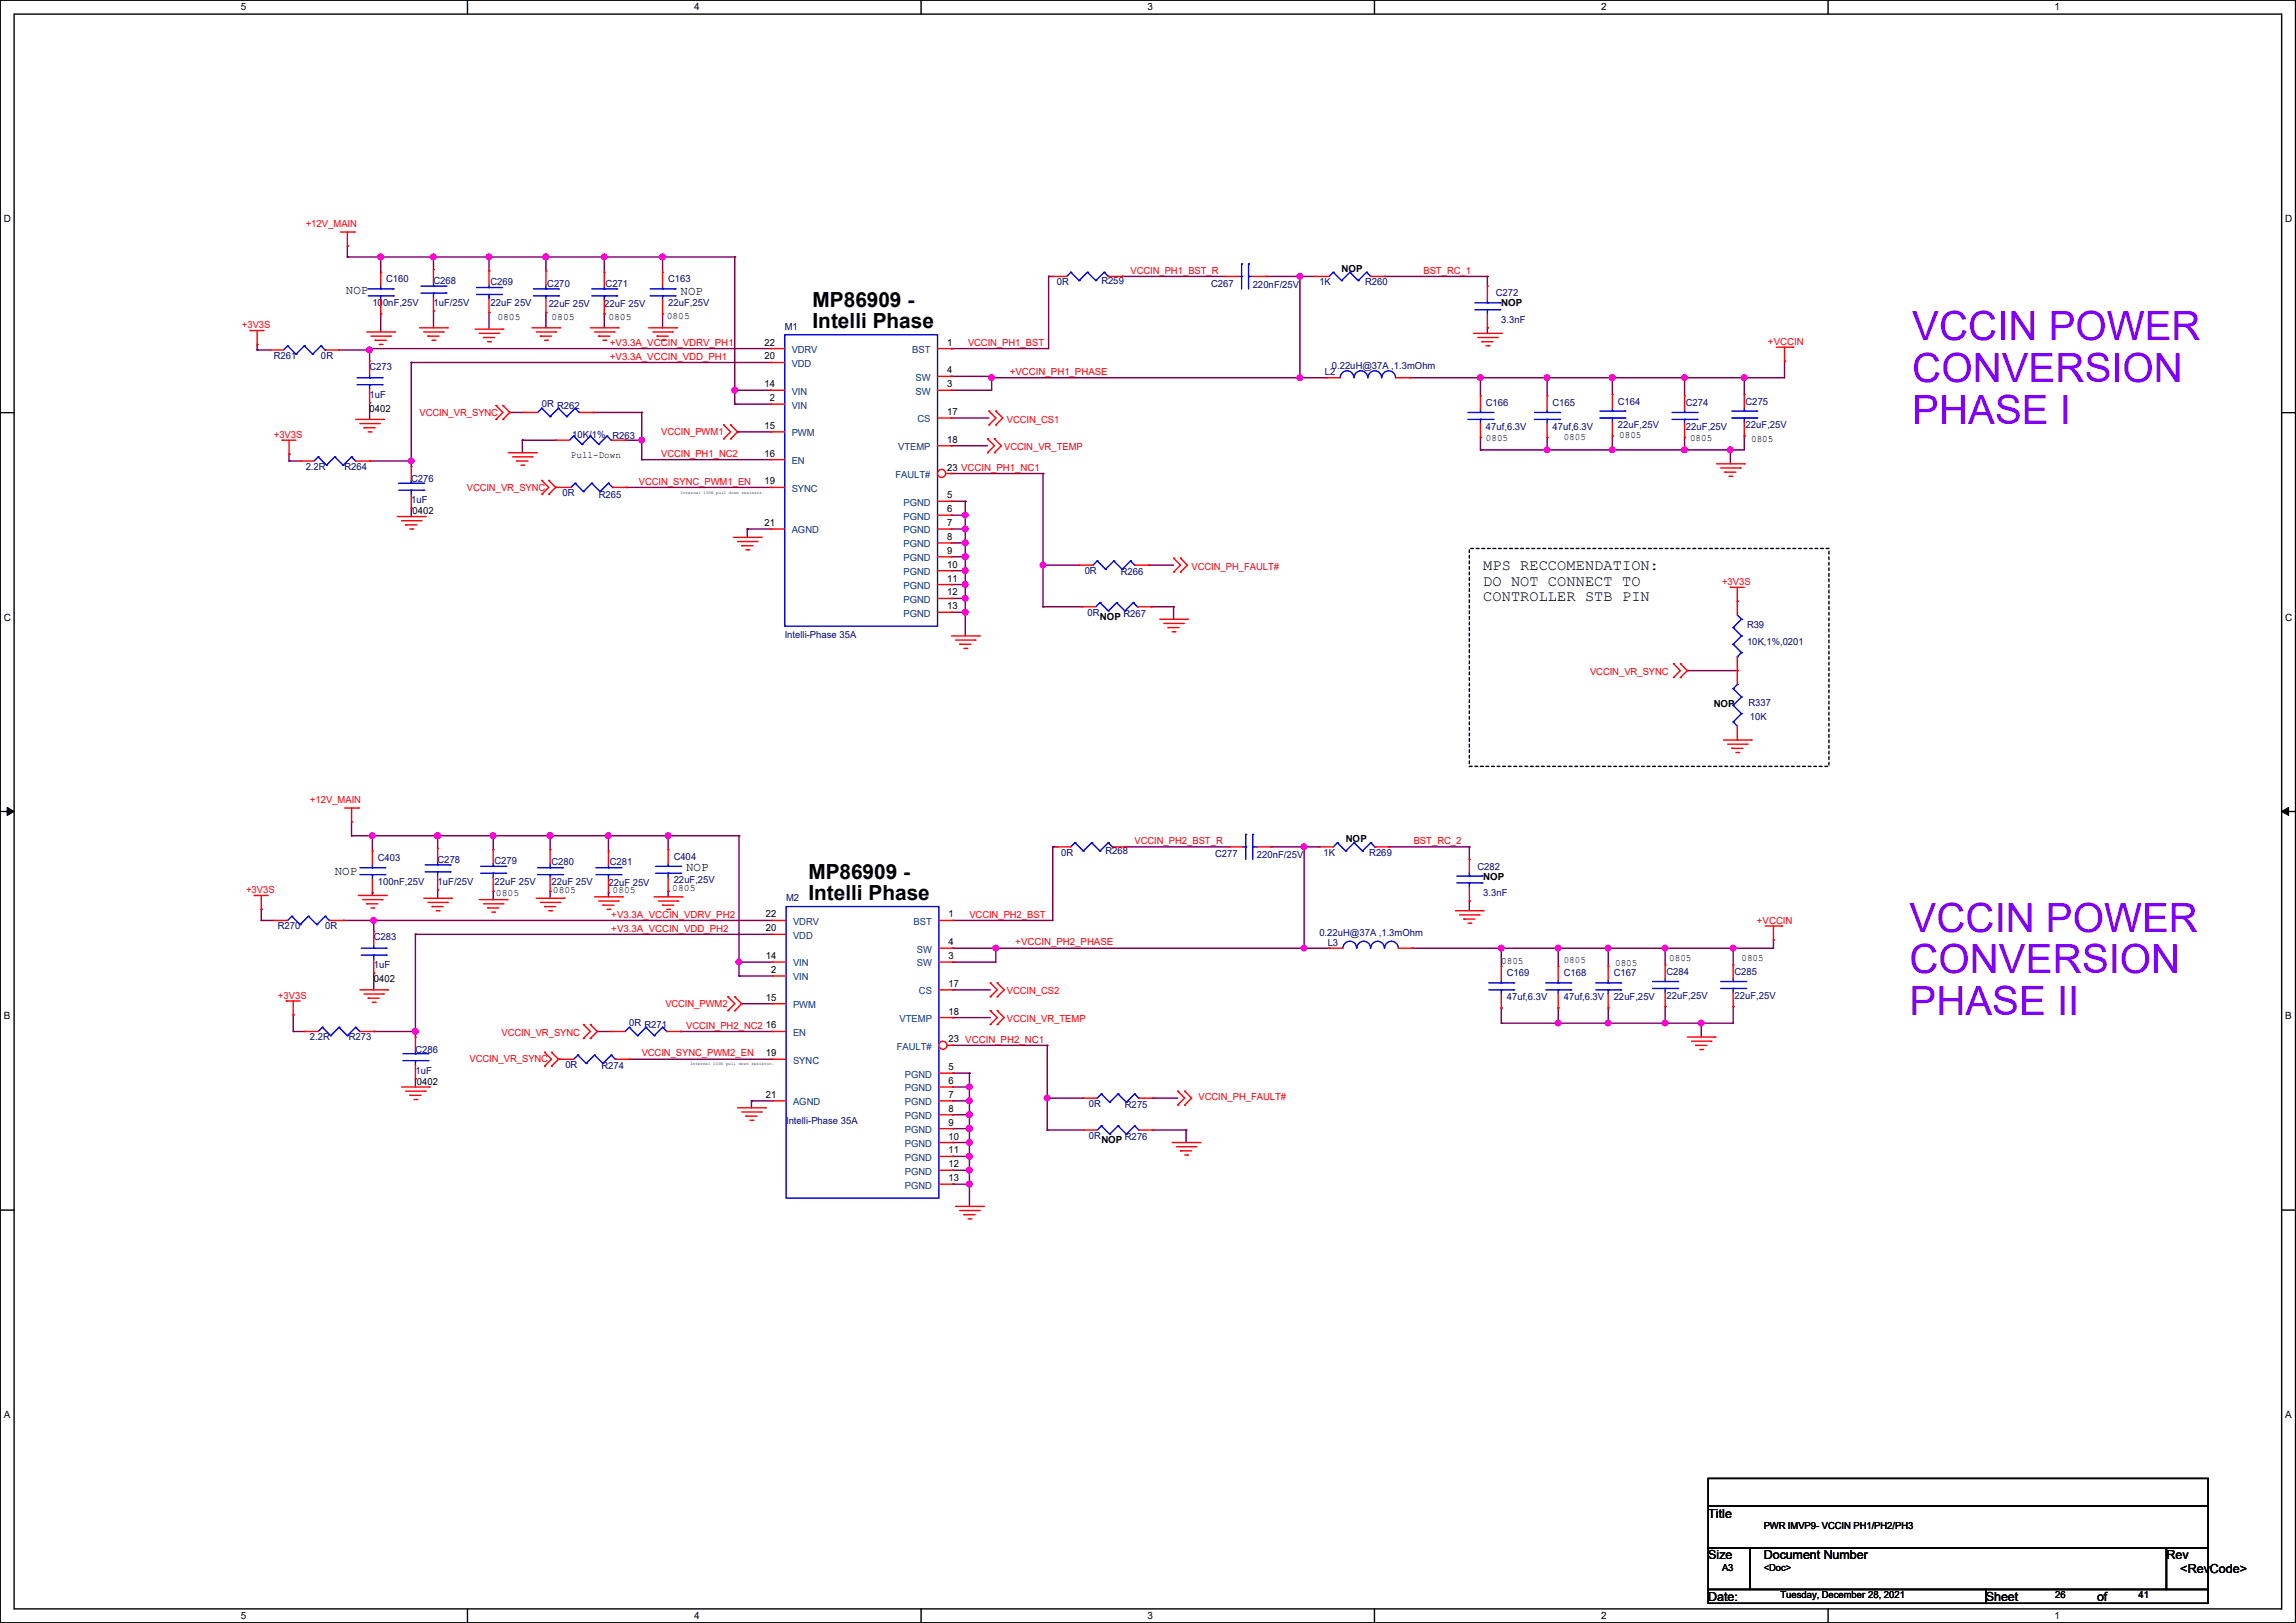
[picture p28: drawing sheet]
<svg xmlns="http://www.w3.org/2000/svg" width="420mm" height="297mm" viewBox="0 0 420 297" stroke-linecap="round" stroke-linejoin="round" font-family="sans-serif">
<defs><g id="words">
<g font-size="7.4" fill="#8000ff">
<text x="349.8" y="62.3">VCCIN POWER</text>
<text x="349.8" y="69.9">CONVERSION</text>
<text x="349.8" y="77.5">PHASE I</text>
<text x="349.3" y="170.5">VCCIN POWER</text>
<text x="349.3" y="178.1">CONVERSION</text>
<text x="349.3" y="185.7">PHASE II</text>
</g>
<g font-size="3.8">
<text x="148.6" y="56.1">MP86909 -</text>
<text x="148.6" y="60.1">Intelli Phase</text>
<text x="147.9" y="160.8">MP86909 -</text>
<text x="147.9" y="164.7">Intelli Phase</text>
</g>
<g font-size="2.8">
<text x="271.3" y="104.4">MPS RECCOMENDATION:</text>
<text x="271.3" y="107.2">DO NOT CONNECT TO</text>
<text x="271.3" y="110">CONTROLLER STB PIN</text>
</g>
<g font-size="2.3">
<text x="63.3" y="53.7">NOP</text>
<text x="124.5" y="54">NOP</text>
<text x="61.3" y="160.1">NOP</text>
<text x="125.5" y="159.4">NOP</text>
<text x="312.5" y="277.7">Title</text>
<text x="312.5" y="285.3">Size</text>
<text x="322.6" y="285.3">Document Number</text>
<text x="396.3" y="285.3">Rev</text>
<text x="398.8" y="287.9">&lt;RevCode&gt;</text>
<text x="312.5" y="292.9">Date:</text>
<text x="363.3" y="292.9">Sheet</text>
<text x="383.6" y="292.9">of</text>
</g>
<g font-size="1.8">
<text x="44" y="1.9">5</text>
<text x="127" y="1.9">4</text>
<text x="209.9" y="1.9">3</text>
<text x="292.9" y="1.9">2</text>
<text x="375.8" y="1.9">1</text>
<text x=".7" y="40.6">D</text>
<text x="418" y="40.6">D</text>
<text x="245.4" y="49.7">NOP</text>
<text x="91" y="58.6">0805</text>
<text x="100.9" y="58.6">0805</text>
<text x="111.3" y="58.6">0805</text>
<text x="122" y="58.3">0805</text>
<text x="274.6" y="56">NOP</text>
<text x="139.8" y="65.8">20</text>
<text x="139.8" y="63.2">22</text>
<text x="173.3" y="63.2">1</text>
<text x="139.8" y="70.9">14</text>
<text x="173.3" y="68.3">4</text>
<text x="173.3" y="70.9">3</text>
<text x="67.6" y="75.3">0402</text>
<text x="140.8" y="73.4">2</text>
<text x="173.3" y="75.9">17</text>
<text x="104.4" y="83.7">Pull-Down</text>
<text x="139.8" y="78.5">15</text>
<text x="139.8" y="83.6">16</text>
<text x="173.3" y="81">18</text>
<text x="271.8" y="80.7">0805</text>
<text x="286" y="80.4">0805</text>
<text x="296.2" y="80.2">0805</text>
<text x="309.2" y="80.7">0805</text>
<text x="320.3" y="80.9">0805</text>
<text x="139.8" y="88.6">19</text>
<text x="173.3" y="86.1">23 VCCIN_PH1_NC1</text>
<text x="75.5" y="94.1">0402</text>
<text x="173.3" y="93.7">6</text>
<text x="173.3" y="91.2">5</text>
<text x="139.8" y="96.3">21</text>
<text x="173.3" y="96.3">7</text>
<text x="173.3" y="98.8">8</text>
<text x="173.3" y="101.3">9</text>
<text x="173.3" y="103.9">10</text>
<text x="173.3" y="106.4">11</text>
<text x=".7" y="113.6">C</text>
<text x="173.3" y="109">12</text>
<text x="173.3" y="111.5">13</text>
<text x="201.2" y="113.5">NOP</text>
<text x="418" y="113.6">C</text>
<text x="313.5" y="129.5">NOP</text>
<text x="246.2" y="154.1">NOP</text>
<text x="271.3" y="161">NOP</text>
<text x="90.7" y="164">0805</text>
<text x="101.1" y="163.5">0805</text>
<text x="112.1" y="163.5">0805</text>
<text x="123" y="163">0805</text>
<text x="140.1" y="167.9">22</text>
<text x="173.5" y="167.9">1</text>
<text x="140.1" y="170.4">20</text>
<text x="173.5" y="173">4</text>
<text x="68.4" y="179.7">0402</text>
<text x="140.1" y="175.5">14</text>
<text x="141.1" y="178.1">2</text>
<text x="173.5" y="175.5">3</text>
<text x="274.6" y="176.4">0805</text>
<text x="286" y="176.2">0805</text>
<text x="295.4" y="176.7">0805</text>
<text x="305.3" y="175.9">0805</text>
<text x="318.6" y="175.9">0805</text>
<text x="140.1" y="183.1">15</text>
<text x="173.5" y="180.6">17</text>
<text x="173.5" y="185.7">18</text>
<text x=".7" y="186.6">B</text>
<text x="140.1" y="188.2">16</text>
<text x="173.5" y="190.8">23 VCCIN_PH2_NC1</text>
<text x="418" y="186.6">B</text>
<text x="140.1" y="193.3">19</text>
<text x="173.5" y="195.8">5</text>
<text x="76.2" y="198.5">0402</text>
<text x="140.1" y="200.9">21</text>
<text x="173.5" y="198.4">6</text>
<text x="173.5" y="200.9">7</text>
<text x="173.5" y="203.5">8</text>
<text x="173.5" y="206">9</text>
<text x="173.5" y="208.5">10</text>
<text x="201.5" y="209.2">NOP</text>
<text x="173.5" y="213.6">12</text>
<text x="173.5" y="211.1">11</text>
<text x="173.5" y="216.2">13</text>
<text x=".7" y="259.5">A</text>
<text x="418" y="259.5">A</text>
<text x="322.6" y="279.8">PWR IMVP9- VCCIN PH1/PH2/PH3</text>
<text x="315" y="287.4">A3</text>
<text x="322.6" y="287.4">&lt;Doc&gt;</text>
<text x="325.7" y="292.5">Tuesday, December 28, 2021</text>
<text x="376" y="292.5">26</text>
<text x="391.2" y="292.5">41</text>
<text x="44" y="296.3">5</text>
<text x="127" y="296.3">4</text>
<text x="209.9" y="296.3">3</text>
<text x="292.9" y="296.3">2</text>
<text x="375.8" y="296.3">1</text>
</g>
<g font-size="1.8" fill="#f00">
<text x="55.9" y="41.5">+12V_MAIN</text>
<text x="206.8" y="50.1">VCCIN_PH1_BST_R</text>
<text x="260.4" y="50.1">BST_RC_1</text>
<text x="44.2" y="60.1">+3V3S</text>
<text x="111.5" y="65.8">+V3.3A_VCCIN_VDD_PH1</text>
<text x="111.5" y="63.3">+V3.3A_VCCIN_VDRV_PH1</text>
<text x="177.1" y="63.3">VCCIN_PH1_BST</text>
<text x="323.4" y="63.1">+VCCIN</text>
<text x="184.7" y="68.6">+VCCIN_PH1_PHASE</text>
<text x="76.7" y="76.1">VCCIN_VR_SYNC</text>
<text x="184.2" y="77.3">VCCIN_CS1</text>
<text x="50.1" y="80.1">+3V3S</text>
<text x="120.9" y="83.6">VCCIN_PH1_NC2</text>
<text x="120.9" y="79.6">VCCIN_PWM1</text>
<text x="183.7" y="82.4">VCCIN_VR_TEMP</text>
<text x="85.4" y="89.8">VCCIN_VR_SYNC</text>
<text x="116.9" y="88.7">VCCIN_SYNC_PWM1_EN</text>
<text x="218" y="104.3">VCCIN_PH_FAULT#</text>
<text x="315" y="107.1">+3V3S</text>
<text x="290.9" y="123.6">VCCIN_VR_SYNC</text>
<text x="56.7" y="146.9">+12V_MAIN</text>
<text x="207.6" y="154.5">VCCIN_PH2_BST_R</text>
<text x="258.6" y="154.5">BST_RC_2</text>
<text x="45" y="163.5">+3V3S</text>
<text x="111.8" y="167.9">+V3.3A_VCCIN_VDRV_PH2</text>
<text x="177.3" y="167.9">VCCIN_PH2_BST</text>
<text x="111.8" y="170.5">+V3.3A_VCCIN_VDD_PH2</text>
<text x="185.7" y="173">+VCCIN_PH2_PHASE</text>
<text x="321.4" y="169">+VCCIN</text>
<text x="50.8" y="182.8">+3V3S</text>
<text x="121.7" y="184.3">VCCIN_PWM2</text>
<text x="184.2" y="182">VCCIN_CS2</text>
<text x="91.7" y="189.6">VCCIN_VR_SYNC</text>
<text x="125.5" y="188.3">VCCIN_PH2_NC2</text>
<text x="184.2" y="187.1">VCCIN_VR_TEMP</text>
<text x="85.9" y="194.4">VCCIN_VR_SYNC</text>
<text x="117.4" y="193.3">VCCIN_SYNC_PWM2_EN</text>
<text x="219.2" y="201.3">VCCIN_PH_FAULT#</text>
</g>
<g font-size="1.8" fill="#000080">
<text x="70.7" y="51.7">C160</text>
<text x="79.3" y="51.9">C268</text>
<text x="89.7" y="52.2">C269</text>
<text x="100.1" y="52.5">C270</text>
<text x="110.8" y="52.5">C271</text>
<text x="122.2" y="51.7">C163</text>
<text x="193.3" y="52.2">0R</text>
<text x="201.5" y="51.9">R259</text>
<text x="221.5" y="52.5">C267</text>
<text x="229.1" y="52.7">220nF/25V</text>
<text x="241.3" y="52.2">1K</text>
<text x="249.7" y="52.2">R260</text>
<text x="68.1" y="56">100nF,25V</text>
<text x="79.3" y="56">1uF/25V</text>
<text x="89.7" y="56">22uF 25V</text>
<text x="100.4" y="56.3">22uF 25V</text>
<text x="110.5" y="56.3">22uF 25V</text>
<text x="122.2" y="56">22uF,25V</text>
<text x="273.6" y="54.2">C272</text>
<text x="274.6" y="59.1">3.3nF</text>
<text x="50.1" y="65.7">R261</text>
<text x="58.7" y="65.7">0R</text>
<text x="143.5" y="60.3">M1</text>
<text x="67.6" y="67.7">C273</text>
<text x="242.4" y="68.7">L2</text>
<text x="243.6" y="67.4">0.22uH@37A ,1.3mOhm</text>
<text x="67.6" y="72.8">1uF</text>
<text x="99.1" y="74.5">0R R262</text>
<text x="271.8" y="74.3">C166</text>
<text x="284" y="74.3">C165</text>
<text x="295.9" y="74">C164</text>
<text x="308.4" y="74.3">C274</text>
<text x="319.3" y="74">C275</text>
<text x="104.7" y="80.1">10K/1%</text>
<text x="112.1" y="80.4">R263</text>
<text x="271.8" y="78.6">47uf,6.3V</text>
<text x="284" y="78.6">47uf,6.3V</text>
<text x="295.9" y="78.4">22uF,25V</text>
<text x="308.4" y="78.6">22uF,25V</text>
<text x="319.3" y="78.4">22uF,25V</text>
<text x="55.9" y="86">2.2R</text>
<text x="63" y="86">R264</text>
<text x="75.2" y="88.3">C276</text>
<text x="75.2" y="92.1">1uF</text>
<text x="102.9" y="90.8">0R</text>
<text x="109.5" y="91.1">R265</text>
<text x="198.4" y="105">0R</text>
<text x="205" y="105.3">R266</text>
<text x="198.9" y="112.6">0R</text>
<text x="205.5" y="112.9">R267</text>
<text x="143.5" y="116.7">Intelli-Phase 35A</text>
<text x="319.6" y="114.9">R39</text>
<text x="319.6" y="118">10K,1%,0201</text>
<text x="319.8" y="129.2">R337</text>
<text x="320.1" y="131.7">10K</text>
<text x="69.1" y="157.6">C403</text>
<text x="69.1" y="161.9">100nF,25V</text>
<text x="80.1" y="157.9">C278</text>
<text x="80.1" y="161.9">1uF/25V</text>
<text x="90.5" y="158.1">C279</text>
<text x="90.5" y="161.9">22uF 25V</text>
<text x="100.9" y="158.4">C280</text>
<text x="100.9" y="161.9">22uF 25V</text>
<text x="111.5" y="158.4">C281</text>
<text x="123.2" y="157.4">C404</text>
<text x="123.2" y="161.7">22uF,25V</text>
<text x="194.1" y="156.6">0R</text>
<text x="202.2" y="156.3">R268</text>
<text x="222.3" y="156.8">C277</text>
<text x="229.9" y="157.1">220nF/25V</text>
<text x="242.1" y="156.6">1K</text>
<text x="250.5" y="156.6">R269</text>
<text x="270.3" y="159.1">C282</text>
<text x="111.3" y="162.2">22uF 25V</text>
<text x="143.8" y="165">M2</text>
<text x="271.3" y="164">3.3nF</text>
<text x="50.8" y="170.1">R270</text>
<text x="59.5" y="170.1">0R</text>
<text x="68.4" y="172.1">C283</text>
<text x="241.3" y="171.3">0.22uH@37A ,1.3mOhm</text>
<text x="242.9" y="173.1">L3</text>
<text x="68.4" y="177.2">1uF</text>
<text x="275.6" y="178.7">C169</text>
<text x="286" y="178.7">C168</text>
<text x="295.2" y="178.7">C167</text>
<text x="304.8" y="178.4">C284</text>
<text x="317.3" y="178.4">C285</text>
<text x="275.6" y="183">47uf,6.3V</text>
<text x="286" y="183">47uf,6.3V</text>
<text x="295.2" y="183">22uF,25V</text>
<text x="304.8" y="182.8">22uF,25V</text>
<text x="317.3" y="182.8">22uF,25V</text>
<text x="56.7" y="190.4">2.2R</text>
<text x="63.8" y="190.4">R273</text>
<text x="115.1" y="187.8">0R R271</text>
<text x="76" y="192.7">C286</text>
<text x="76" y="196.5">1uF</text>
<text x="103.4" y="195.5">0R</text>
<text x="110" y="195.7">R274</text>
<text x="199.2" y="202.6">0R</text>
<text x="205.8" y="202.8">R275</text>
<text x="143.8" y="205.6">Intelli-Phase 35A</text>
<text x="199.2" y="208.4">0R</text>
<text x="205.8" y="208.7">R276</text>
</g>
<g font-size="1.8" fill="#004080">
<text x="144.8" y="64.6">VDRV</text>
<text x="166.9" y="64.6">BST</text>
<text x="144.8" y="67.1">VDD</text>
<text x="167.5" y="69.7">SW</text>
<text x="144.8" y="74.8">VIN</text>
<text x="144.8" y="72.2">VIN</text>
<text x="167.5" y="72.2">SW</text>
<text x="167.8" y="77.3">CS</text>
<text x="144.8" y="79.8">PWM</text>
<text x="164.3" y="82.4">VTEMP</text>
<text x="144.8" y="84.9">EN</text>
<text x="163.8" y="87.5">FAULT#</text>
<text x="144.8" y="90">SYNC</text>
<text x="165.3" y="95.1">PGND</text>
<text x="165.3" y="92.5">PGND</text>
<text x="144.8" y="97.6">AGND</text>
<text x="165.3" y="97.6">PGND</text>
<text x="165.3" y="100.2">PGND</text>
<text x="165.3" y="102.7">PGND</text>
<text x="165.3" y="105.2">PGND</text>
<text x="165.3" y="107.8">PGND</text>
<text x="165.3" y="110.3">PGND</text>
<text x="165.3" y="112.9">PGND</text>
<text x="145.1" y="171.8">VDD</text>
<text x="145.1" y="169.3">VDRV</text>
<text x="167.1" y="169.3">BST</text>
<text x="145.1" y="179.4">VIN</text>
<text x="145.1" y="176.9">VIN</text>
<text x="167.7" y="174.3">SW</text>
<text x="167.7" y="176.9">SW</text>
<text x="145.1" y="184.5">PWM</text>
<text x="168.1" y="182">CS</text>
<text x="145.1" y="189.6">EN</text>
<text x="164.5" y="187">VTEMP</text>
<text x="145.1" y="194.7">SYNC</text>
<text x="164" y="192.1">FAULT#</text>
<text x="165.5" y="197.2">PGND</text>
<text x="145.1" y="202.3">AGND</text>
<text x="165.5" y="199.7">PGND</text>
<text x="165.5" y="202.3">PGND</text>
<text x="165.5" y="204.8">PGND</text>
<text x="165.5" y="207.4">PGND</text>
<text x="165.5" y="209.9">PGND</text>
<text x="165.5" y="215">PGND</text>
<text x="165.5" y="212.4">PGND</text>
<text x="165.5" y="217.5">PGND</text>
</g>
<g font-size=".8">
<text x="124.5" y="90.3">Internal 100K pull down resistor.</text>
<text x="126.3" y="195">Internal 100K pull down resistor.</text>
</g>
</g></defs>
<path d="M0 0h419.9v297h-419.9zM2.6 2.6h414.8v291.8h-414.8z" fill="none" stroke="#000" stroke-width=".25"/>
<g fill="#fff">
<path d="M44 .3h1v2h-1z"/>
<path d="M44 294.7h1v2h-1z"/>
</g>
<path d="M85.5 0v2.6M85.5 294.4v2.6" fill="none" stroke="#000" stroke-width=".25"/>
<g fill="#fff">
<path d="M127 .3h.9v2h-.9z"/>
<path d="M127 294.7h.9v2h-.9z"/>
</g>
<path d="M168.5 0v2.6M168.5 294.4v2.6" fill="none" stroke="#000" stroke-width=".25"/>
<g fill="#fff">
<path d="M209.9 .3h1v2h-1z"/>
<path d="M209.9 294.7h1v2h-1z"/>
</g>
<path d="M251.4 0v2.6M251.4 294.4v2.6" fill="none" stroke="#000" stroke-width=".25"/>
<g fill="#fff">
<path d="M292.9 .3h.9v2h-.9z"/>
<path d="M292.9 294.7h.9v2h-.9z"/>
</g>
<path d="M334.4 0v2.6M334.4 294.4v2.6" fill="none" stroke="#000" stroke-width=".25"/>
<g fill="#fff">
<path d="M375.8 .3h1v2h-1z"/>
<path d="M375.8 294.7h1v2h-1z"/>
<path d="M.7 39h1.2v2h-1.2z"/>
<path d="M418 39h1.3v2h-1.3z"/>
<path d="M.7 112h1.2v2h-1.2z"/>
<path d="M418 112h1.3v2h-1.3z"/>
</g>
<path d="M0 75.5h2.6M417.4 75.5h2.5" fill="none" stroke="#000" stroke-width=".25"/>
<g fill="#fff">
<path d="M.7 185h1.2v1.9h-1.2z"/>
<path d="M418 185h1.2v1.9h-1.2z"/>
</g>
<path d="M0 148.5h2.6M417.4 148.5h2.5" fill="none" stroke="#000" stroke-width=".25"/>
<path d="M1.3 147.7l1.3 .8-1.3 .7zM417.4 148.5l1.2-.8v1.5z" fill="#000" stroke="#000" stroke-width=".18"/>
<g fill="#fff">
<path d="M.7 257.9h1.2v2h-1.2z"/>
<path d="M418 257.9h1.2v2h-1.2z"/>
</g>
<path d="M0 221.4h2.6M417.4 221.4h2.5M312.5 270.6h91.4v5h-91.4zM312.5 275.6h91.4v7.7h-91.4zM312.5 283.3h7.6v7.6h-7.6zM312.5 290.9h50.8v2.5h-50.8zM320.1 283.3h76.2v7.6h-76.2zM363.3 290.9h40.6v2.5h-40.6zM396.3 283.3h7.6v7.6h-7.6z" fill="none" stroke="#000" stroke-width=".25"/>
<path d="M268.8 100.4h65.8v39.9h-65.8z" fill="none" stroke="#000" stroke-width=".25" stroke-dasharray=".5 .5"/>
<g fill="none" stroke="#800040" stroke-width=".25">
<path d="M63.5 45h.1M63.5 47h.1M63.5 47h70.9M63.5 45v2M69.6 47h.1M69.6 57.4h.1M69.6 47v2.8M69.6 57.4v3.3M79.3 47h.1M79.3 56.9h.1M79.3 47v2.3M79.3 56.9v3.1"/>
<path d="M89.5 47h.1M89.5 57.2h.1M89.5 47v2.6M89.5 57.2v3M99.9 47h.1M99.9 57.2h.1M99.9 47v2.6M99.9 57.2v2.8M110.5 57.4h.1M110.5 47h.1M110.5 47v2.8M110.5 57.4v2.6"/>
<path d="M121.2 47h.1M121.2 57.4h.1M121.2 47v2.8M121.2 57.4v2.6M134.4 47h.1M134.4 47v27M191.8 50.6h.1M191.8 50.6v13.2h-17.8M191.8 50.6h.8M205.3 50.6h.1M205.3 50.6h18.8M231.7 50.6h.1"/>
<path d="M231.7 50.6h8.9M237.8 50.6h.1M237.8 50.6v18.5M253.3 50.6h.1M253.3 50.6h18.8M272.1 50.6h.1M272.1 60h.1M272.1 50.6v1.8M272.1 60v1M47 63h.1M47 64.1h.1M47 64.1h2.3"/>
<path d="M47 63v1.1M62 64.1h.1M62 64.1h5.6M67.6 64.1h.1M67.6 63.8h.1M67.6 73.7h.1M67.6 63.8v2.3M67.6 73.7v3.1M67.6 63.8h73.4M75.2 66.3h.1M75.2 66.3v19.1M75.2 66.3h65.8"/>
<path d="M93.3 75.5h.1M93.3 75.5h2.5M108.5 75.5h.1M108.5 75.5h8.9M117.4 75.5h.1M117.4 75.5v8.6M134.4 71.4h.1M134.4 74h.1M134.4 71.4h6.6M134.4 74h6.6M134.9 79h.1M134.9 79h6.1"/>
<path d="M174 63.8h.1M174 71.4h.1M174 76.5h.1M174 68.9h.1M174 76.5h6.9M174 68.9h7.4M181.4 69.1h.1M181.4 68.9h.1M181.4 69.1h61.2M181.4 68.9v2.5h-7.4M237.8 69.1h.1M257.9 69.1h.1"/>
<path d="M270.8 69.1h.1M270.8 69.1v3.3M283 69.1h.1M283 69.1v3.3M294.9 69.1h.1M294.9 79.8h.1M294.9 69.1v3.1M294.9 79.8v2.5M308.1 69.1h.1M308.1 69.1v3.3M319.1 69.1h.1M319.1 79.8h.1"/>
<path d="M319.1 69.1v3.1M319.1 79.8v2.5h-48.3M326.4 66.1h.1M326.4 66.1v3h-68.5M52.9 83.1h.1M52.9 84.4h.1M52.9 84.4h2M52.9 83.1v1.3M67.6 84.4h.1M67.6 84.4h7.6M75.2 93h.1M75.2 84.4h.1"/>
<path d="M75.2 93v1.5M95.5 80.6h.1M95.5 80.6v2.2M95.5 80.6h6.1M101.6 89.2h.1M101.6 89.2h.3M114.3 80.6h.1M114.3 80.6h3.1M114.6 89.2h.1M114.6 89.2h26.4M117.4 84.1h.1M117.4 80.6h.1"/>
<path d="M117.4 84.1h23.6M136.7 96.8h.1M136.7 96.8h4.3M136.7 96.8v1.5M174 81.6h.1M174 86.7h.1M174 91.7h.1M174 94.3h.1M174 96.8h.1M174 99.4h.1M174 96.8h2.6M174 81.6h6.6"/>
<path d="M174 86.7h16.8M174 91.7h2.6M174 94.3h2.6M174 99.4h2.6M176.6 91.7h.1M176.6 94.3h.1M176.6 99.4h.1M176.6 96.8h.1M176.6 91.7v24.7M190.8 86.7h.1M190.8 86.7v24.3M270.8 80.1h.1"/>
<path d="M270.8 82.3h.1M270.8 80.1v2.2M283 80.1h.1M283 82.3h.1M283 80.1v2.2M294.9 82.3h.1M308.1 80.1h.1M308.1 82.3h.1M308.1 80.1v2.2M316.5 82.3h.1M316.5 82.3v2.6M174 112.1h.1"/>
<path d="M174 101.9h.1M174 104.4h.1M174 107h.1M174 109.5h.1M174 112.1h2.6M174 101.9h2.6M174 104.4h2.6M174 107h2.6M174 109.5h2.6M176.6 112.1h.1M176.6 101.9h.1M176.6 104.4h.1"/>
<path d="M176.6 107h.1M176.6 109.5h.1M190.8 111h.1M190.8 103.4h.1M190.8 111h7.1M190.8 103.4h6.6M210.1 103.4h.1M210.1 103.4h4.6M210.6 111h.1M210.6 111h4.1M214.7 111h.1M214.7 111v2.3"/>
<path d="M308.7 122.7h.1M308.7 122.7h9.1M64.3 150.4h.1M64.3 153h.1M64.3 153h70.9M64.3 150.4v2.6M68.1 153h.1M68.1 153v2.7M80.1 153h.1M80.1 153v2.2M90.2 153h.1M90.2 153v2.5"/>
<path d="M100.6 153h.1M100.6 153v2.5M111.3 153h.1M111.3 153v2.7M122.2 153h.1M122.2 153v2.5M135.2 153h.1M135.2 153v25.6M192.6 155h.1M192.6 155v13.4h-18.3M192.6 155h.7M206 155h.1"/>
<path d="M206 155h18.8M232.5 155h.1M232.5 155h8.8M238.5 155h.1M238.5 155v18.5M254 155h.1M254 155h14.8M268.8 155h.1M268.8 155v2.3M47.8 166.4h.1M47.8 168.4h.1M47.8 168.4h2.3"/>
<path d="M47.8 166.4v2M62.8 168.4h.1M62.8 168.4h78.5M68.1 163.4h.1M68.1 163.4v.5M68.4 168.4h.1M68.4 178.1h.1M68.4 168.4v2.1M68.4 178.1v3M76 171h.1M76 171v18.8M76 171h65.3"/>
<path d="M80.1 162.9h.1M80.1 162.9v1.5M90.2 163.1h.1M90.2 163.1v1.5M100.6 163.1h.1M100.6 163.1v1.3M111.3 163.4h.1M111.3 163.4v.7M122.2 163.1h.1M122.2 163.1v1M135.2 176.1h.1M135.2 178.6h.1"/>
<path d="M135.2 176.1h6.1M135.2 178.6h6.1M174.3 168.4h.1M174.3 176.1h.1M174.3 173.5h.1M174.3 173.5h68.8M182.2 173.5h.1M182.2 173.5v2.6h-7.9M238.5 173.5h.1M258.4 173.5h.1M268.8 164.9h.1M268.8 164.9v1.8"/>
<path d="M274.6 173.5h.1M274.6 173.5v3.3M285 173.5h.1M285 173.5v3.3M294.2 173.5h.1M294.2 173.5v3.3M304.6 173.5h.1M304.6 173.5v3.1M317 173.5h.1M317 173.5v3.1M324.4 172h.1M324.4 172v1.5h-66"/>
<path d="M53.6 185.7h.1M53.6 188.8h.1M53.6 188.8h2.1M53.6 185.7v3.1M68.4 188.8h.1M68.4 188.8h7.6M76 197.4h.1M76 188.8h.1M76 197.4v1.5M102.2 193.8h.1M102.2 193.8h.2M109.3 188.8h.1"/>
<path d="M109.3 188.8h2.5M115.1 193.8h.1M115.1 193.8h26.2M124.5 188.8h.1M124.5 188.8h16.8M135.7 183.7h.1M135.7 183.7h5.6M174.3 181.1h.1M174.3 186.2h.1M174.3 191.3h.1M174.3 196.4h.1M174.3 198.9h.1"/>
<path d="M174.3 181.1h6.8M174.3 186.2h6.8M174.3 191.3h17.3M174.3 196.4h3M174.3 198.9h3M177.3 196.4h.1M177.3 198.9h.1M177.3 196.4v24.4M191.6 191.3h.1M191.6 191.3v15.5M274.6 184.4h.1M274.6 187.2h.1"/>
<path d="M274.6 184.4v2.8M285 187.2h.1M285 184.4h.1M285 184.4v2.8M294.2 184.4h.1M294.2 187.2h.1M294.2 184.4v2.8M304.6 187.2h.1M304.6 184.2h.1M304.6 184.2v3M311.2 187.2h.1M311.2 187.2v2.6"/>
<path d="M317 184.2h.1M317 184.2v3h-42.4M137.5 201.5h.1M137.5 201.5h3.8M137.5 201.5v1.2M174.3 216.7h.1M174.3 201.5h.1M174.3 204h.1M174.3 206.5h.1M174.3 209.1h.1M174.3 211.6h.1M174.3 214.2h.1"/>
<path d="M174.3 201.5h3M174.3 216.7h3M174.3 204h3M174.3 206.5h3M174.3 209.1h3M174.3 211.6h3M174.3 214.2h3M177.3 216.7h.1M177.3 204h.1M177.3 206.5h.1M177.3 209.1h.1M177.3 211.6h.1"/>
<path d="M177.3 214.2h.1M177.3 201.5h.1M191.6 206.8h.1M191.6 201h.1M191.6 206.8h6.6M191.6 201h6.6M210.9 206.8h.1M210.9 201h.1M210.9 206.8h6.1M210.9 201h4.5M217 206.8h.1M217 206.8v2.3"/>
</g>
<g fill="#f0f" stroke="#f0f" stroke-width=".25">
<circle cx="99.8" cy="47" r=".49"/>
<circle cx="75.2" cy="84.3" r=".49"/>
<circle cx="67.6" cy="64" r=".49"/>
<circle cx="237.8" cy="50.6" r=".49"/>
<circle cx="237.8" cy="69.1" r=".49"/>
<circle cx="181.4" cy="69.1" r=".49"/>
<circle cx="319" cy="69.1" r=".49"/>
<circle cx="316.5" cy="82.3" r=".49"/>
<circle cx="308.1" cy="69.1" r=".49"/>
<circle cx="294.9" cy="69.1" r=".49"/>
<circle cx="190.8" cy="103.4" r=".49"/>
<circle cx="117.4" cy="80.5" r=".49"/>
<circle cx="100.6" cy="152.9" r=".49"/>
<circle cx="76" cy="188.7" r=".49"/>
<circle cx="68.3" cy="168.4" r=".49"/>
<circle cx="238.5" cy="155" r=".49"/>
<circle cx="238.5" cy="173.5" r=".49"/>
<circle cx="182.1" cy="173.5" r=".49"/>
<circle cx="317" cy="173.5" r=".49"/>
<circle cx="311.2" cy="187.2" r=".49"/>
<circle cx="304.6" cy="173.5" r=".49"/>
<circle cx="191.5" cy="200.9" r=".49"/>
<circle cx="89.4" cy="47" r=".49"/>
<circle cx="79.3" cy="47" r=".49"/>
<circle cx="90.2" cy="152.9" r=".49"/>
<circle cx="80" cy="152.9" r=".49"/>
<circle cx="69.6" cy="47" r=".49"/>
<circle cx="122.2" cy="152.9" r=".49"/>
<circle cx="135.1" cy="176" r=".49"/>
<circle cx="121.2" cy="47" r=".49"/>
<circle cx="134.4" cy="71.4" r=".49"/>
<circle cx="110.5" cy="47" r=".49"/>
<circle cx="308.1" cy="82.3" r=".49"/>
<circle cx="294.9" cy="82.3" r=".49"/>
<circle cx="283" cy="82.3" r=".49"/>
<circle cx="283" cy="69.1" r=".49"/>
<circle cx="270.8" cy="69.1" r=".49"/>
<circle cx="285" cy="187.2" r=".49"/>
<circle cx="304.6" cy="187.2" r=".49"/>
<circle cx="294.2" cy="187.2" r=".49"/>
<circle cx="274.6" cy="173.5" r=".49"/>
<circle cx="294.2" cy="173.5" r=".49"/>
<circle cx="285" cy="173.5" r=".49"/>
<circle cx="68.1" cy="152.9" r=".49"/>
<circle cx="111.3" cy="152.9" r=".49"/>
<circle cx="176.6" cy="112" r=".49"/>
<circle cx="176.6" cy="94.3" r=".49"/>
<circle cx="176.6" cy="101.9" r=".49"/>
<circle cx="176.6" cy="99.3" r=".49"/>
<circle cx="176.6" cy="104.4" r=".49"/>
<circle cx="176.6" cy="107" r=".49"/>
<circle cx="177.3" cy="216.7" r=".49"/>
<circle cx="177.3" cy="198.9" r=".49"/>
<circle cx="177.3" cy="206.5" r=".49"/>
<circle cx="177.3" cy="204" r=".49"/>
<circle cx="177.3" cy="209.1" r=".49"/>
<circle cx="177.3" cy="211.6" r=".49"/>
<circle cx="176.6" cy="109.5" r=".49"/>
<circle cx="176.6" cy="96.8" r=".49"/>
<circle cx="177.3" cy="214.1" r=".49"/>
<circle cx="177.3" cy="201.4" r=".49"/>
</g>
<g fill="none" stroke="#f00" stroke-width=".25">
<path d="M62.3 42.5h2.5M63.5 45h.1M63.5 42.5v2.5M64.8 42.5h.1M69.6 49.8h.1M69.6 57.4h.1M69.6 49.8v2.6M69.6 54.9v2.5M76.8 60h5M81.8 60h.1M89.5 49.6h.1M89.5 57.2h.1"/>
<path d="M89.5 49.6v2.5M89.5 54.7v2.5M97.3 60h5.1M99.9 57.2h.1M99.9 49.6h.1M99.9 49.6v2.5M99.9 54.7v2.5M102.4 60h.1M108 60h5.1M110.5 49.8h.1M110.5 57.4h.1M110.5 49.8v2.6"/>
<path d="M110.5 54.9v2.5M113.1 60h.1M118.7 60h5M123.7 60h.1M240.6 50.6h.1M240.6 50.6h2.5M250.7 50.6h2.6M253.3 50.6h.1M45.8 60.5h.1M45.8 60.5h2.5M47 63h.1M47 60.5v2.5"/>
<path d="M49.3 64.1h.1M49.3 64.1h2.6M59.5 64.1h2.5M62 64.1h.1M65.1 76.8h5M65.8 77.5h3.6M66.6 78.3h.1M66.6 78.3h2M67.1 60.7h5.1M67.4 79h.5M67.9 79h.1M67.9 61.5h3.5"/>
<path d="M68.6 62.3h.1M68.6 62.3h2.1M69.4 77.5h.1M69.4 63h.5M69.9 63h.1M70.1 76.8h.1M71.4 61.5h.1M72.2 60.7h.1M77.5 60.7h3.6M78.3 61.5h.1M78.3 61.5h2M79 62.3h.5"/>
<path d="M79.5 62.3h.1M81.1 60.7h.1M86.9 60.2h5.1M87.7 61h3.5M88.4 61.8h.1M88.4 61.8h2.1M89.2 62.5h.5M89.7 62.5h.1M90.7 76.8h.1M90.7 74.2h.1M90.7 74.2l1.3 1.3-1.3 1.3M91.2 61h.1"/>
<path d="M92 60.2h.1M92 74.2h.1M92 76.8h.1M92 74.2l1.3 1.3-1.3 1.3M95.8 75.5h.1M95.8 75.5h2.5M98.1 60.7h3.5M98.8 61.5h.1M98.8 61.5h2.1M99.6 62.3h.5M100.1 62.3h.1M101.6 60.7h.1"/>
<path d="M106 75.5h2.5M108.5 75.5h.1M108.8 60.7h3.5M109.5 61.5h.1M109.5 61.5h2M110.3 62.3h.5M110.8 62.3h.1M112.3 60.7h.1M119.4 60.7h3.6M120.2 61.5h.1M120.2 61.5h2M120.9 62.3h.6"/>
<path d="M121.5 62.3h.1M123 60.7h.1M132.4 77.8h.1M132.4 77.8l1.2 1.2-1.2 1.3M133.6 77.8h.1M133.6 77.8l1.3 1.2-1.3 1.3M180.9 77.8h.1M180.9 75.2h.1M180.9 75.2l1.3 1.3-1.3 1.3M182.2 77.8h.1M182.2 75.2h.1M182.2 75.2l1.2 1.3-1.2 1.3"/>
<path d="M269.5 61h5.1M270.3 61.8h3.6M271.1 62.5h.1M271.1 62.5h2M271.8 63.3h.5M272.3 63.3h.1M273.9 61.8h.1M274.6 61h.1M324.9 63.5h3.1M326.4 66.1h.1M326.4 63.5v2.6M328 63.5h.1"/>
<path d="M51.6 80.6h.1M51.6 80.6h2.5M52.9 83.1h.1M52.9 80.6v2.5M72.7 94.5h5.1M73.4 95.3h3.6M74.2 96.1h.1M74.2 96.1h2M75 96.8h.5M75.5 96.8h.1M77 95.3h.1M77.8 94.5h.1"/>
<path d="M93 82.8h5.1M93.8 83.6h3.5M94.5 84.4h.1M94.5 84.4h2.1M95.3 85.1h.5M95.8 85.1h.1M97.3 83.6h.1M98.1 82.8h.1M99.1 90.5h.1M99.1 87.9h.1M99.1 87.9l1.3 1.3-1.3 1.3M100.4 87.9h.1"/>
<path d="M100.4 90.5h.1M100.4 87.9l1.2 1.3-1.2 1.3M101.9 89.2h.1M101.9 89.2h2.5M112.1 89.2h2.5M114.6 89.2h.1M132.4 80.3h.1M133.6 80.3h.1M134.2 98.3h5M134.9 99.1h3.6M135.7 99.9h.1M135.7 99.9h2"/>
<path d="M138.5 99.1h.1M139.2 98.3h.1M180.6 82.8h.1M180.6 80.3h.1M180.6 80.3l1.3 1.3-1.3 1.2M181.9 82.8h.1M181.9 80.3h.1M181.9 80.3l1.3 1.3-1.3 1.2M314 84.9h5.1M314.7 85.6h3.6M315.5 86.4h.1M315.5 86.4h2"/>
<path d="M316.3 87.2h.5M316.8 87.2h.1M318.3 85.6h.1M319.1 84.9h.1M136.4 100.6h.5M136.9 100.6h.1M174 116.4h5.1M174.8 117.1h3.6M175.6 117.9h.1M175.6 117.9h2M176.3 118.7h.5M176.8 118.7h.1"/>
<path d="M178.4 117.1h.1M179.1 116.4h.1M197.4 103.4h.1M197.4 103.4h2.5M207.6 103.4h2.5M210.1 103.4h.1M212.1 113.3h5.1M212.9 114.1h3.6M213.7 114.9h.1M213.7 114.9h2M214.4 115.6h.5M214.7 104.7h.1"/>
<path d="M214.7 102.2h.1M214.7 102.2l1.2 1.2-1.2 1.3M214.9 115.6h.1M215.9 104.7h.1M215.9 102.2h.1M215.9 102.2l1.3 1.2-1.3 1.3M216.5 114.1h.1M217.2 113.3h.1M316.5 107.5h.1M316.5 107.5h2.6M317.8 110h.1M317.8 107.5v2.5"/>
<path d="M306.1 124h.1M306.1 121.5h.1M306.1 121.5l1.3 1.2-1.3 1.3M307.4 121.5h.1M307.4 124h.1M307.4 121.5l1.3 1.2-1.3 1.3M315.3 135.4h5M316 136.2h3.6M316.8 136.9h.1M316.8 136.9h2M317.5 137.7h.6M318.1 137.7h.1"/>
<path d="M319.6 136.2h.1M320.3 135.4h.1M63 147.9h2.6M64.3 150.4h.1M64.3 147.9v2.5M65.6 147.9h.1M193.3 155h.1M193.3 155h2.6M203.5 155h2.5M206 155h.1M268.8 157.3h.1M268.8 157.3v2.5"/>
<path d="M46.5 163.9h.1M46.5 163.9h2.6M47.8 166.4h.1M47.8 163.9v2.5M65.6 163.9h5.1M66.3 164.6h3.6M67.1 165.4h.1M67.1 165.4h2M67.9 166.2h.5M68.4 166.2h.1M69.9 164.6h.1M70.7 163.9h.1"/>
<path d="M77.5 164.4h5.1M78.3 165.1h3.5M79 165.9h.1M79 165.9h2.1M79.8 166.7h.5M80.3 166.7h.1M81.8 165.1h.1M82.6 164.4h.1M87.7 164.6h5.1M88.4 165.4h3.6M89.2 166.2h.1M89.2 166.2h2"/>
<path d="M90 166.9h.5M90.5 166.9h.1M92 165.4h.1M92.8 164.6h.1M98.1 164.4h5.1M98.8 165.1h3.6M99.6 165.9h.1M99.6 165.9h2M100.4 166.7h.5M100.9 166.7h.1M102.4 165.1h.1M103.2 164.4h.1"/>
<path d="M108.8 164.1h5M109.5 164.9h3.6M110.3 165.7h.1M110.3 165.7h2M111 166.4h.5M111.5 166.4h.1M113.1 164.9h.1M113.8 164.1h.1M119.7 164.1h5.1M120.4 164.9h3.6M121.2 165.7h.1M121.2 165.7h2"/>
<path d="M122 166.4h.5M122.5 166.4h.1M124 164.9h.1M124.8 164.1h.1M141.3 178.6h.1M141.3 176.1h.1M141.3 171h.1M141.3 168.4h.1M141.3 168.4h2.5M141.3 178.6h2.5M141.3 176.1h2.5M141.3 171h2.5"/>
<path d="M171.7 168.4h2.6M171.7 176.1h2.6M171.7 173.5h2.6M174.3 168.4h.1M174.3 173.5h.1M174.3 176.1h.1M181.1 179.9h.1M181.1 179.9l1.3 1.2-1.3 1.3M182.4 179.9h.1M182.4 179.9l1.3 1.2-1.3 1.3M266.2 166.7h5.1M267 167.4h3.6"/>
<path d="M267.8 168.2h.1M267.8 168.2h2M268.5 169h.5M268.8 164.9h.1M268.8 162.3v2.6M269 169h.1M270.6 167.4h.1M271.3 166.7h.1M304.6 176.6h.1M304.6 176.6v2.5M317 176.6h.1M317 176.6v2.5"/>
<path d="M322.9 169.5h3M324.4 172h.1M324.4 169.5v2.5M325.9 169.5h.1M52.4 183.2h.1M52.4 183.2h2.5M53.6 185.7h.1M53.6 183.2v2.5M65.8 181.1h5.1M66.6 181.9h3.5M67.4 182.7h.1M67.4 182.7h2"/>
<path d="M68.1 183.4h.5M68.6 183.4h.1M70.1 181.9h.1M70.9 181.1h.1M73.4 198.9h5.1M74.2 199.7h3.6M76 197.4h.1M76 189.8h.1M76 189.8v2.5M76 194.9v2.5M77.8 199.7h.1M78.5 198.9h.1"/>
<path d="M99.6 195.1h.1M99.6 192.6h.1M99.6 192.6l1.3 1.2-1.3 1.3M100.9 192.6h.1M100.9 195.1h.1M100.9 192.6l1.3 1.2-1.3 1.3M106.7 190h.1M106.7 187.5h.1M106.7 187.5l1.3 1.3-1.3 1.2M108 187.5h.1M108 190h.1M108 187.5l1.3 1.3-1.3 1.2"/>
<path d="M133.1 185h.1M133.1 182.4h.1M133.1 182.4l1.3 1.3-1.3 1.3M134.4 182.4h.1M134.4 185h.1M134.4 182.4l1.3 1.3-1.3 1.3M141.3 183.7h.1M141.3 188.8h.1M141.3 193.8h.1M141.3 183.7h2.5M141.3 188.8h2.5M141.3 193.8h2.5"/>
<path d="M171.7 181.1h2.6M171.7 186.2h2.6M174.3 181.1h.1M174.3 186.2h.1M181.1 182.4h.1M181.1 187.5h.1M181.1 185h.1M181.1 185l1.3 1.2-1.3 1.3M182.4 182.4h.1M182.4 187.5h.1M182.4 185h.1M182.4 185l1.3 1.2-1.3 1.3"/>
<path d="M215.4 199.7h.1M215.4 199.7l1.3 1.3-1.3 1.2M216.7 199.7h.1M216.7 199.7l1.3 1.3-1.3 1.2M304.6 184.2h.1M304.6 181.7v2.5M308.7 189.8h5M309.4 190.5h3.6M310.2 191.3h.1M310.2 191.3h2M310.9 192.1h.5M311.4 192.1h.1"/>
<path d="M313 190.5h.1M313.7 189.8h.1M317 184.2h.1M317 181.7v2.5M75 200.4h.1M75 200.4h2M75.7 201.2h.5M76.2 201.2h.1M134.9 202.7h5.1M135.7 203.5h3.5M136.4 204.3h.1M136.4 204.3h2.1"/>
<path d="M137.2 205h.5M137.7 205h.1M139.2 203.5h.1M140 202.7h.1M141.3 201.5h.1M141.3 201.5h2.5M214.4 209.1h5.1M215.2 209.8h3.5M215.4 202.2h.1M215.9 210.6h.1M215.9 210.6h2.1M216.7 202.2h.1"/>
<path d="M216.7 211.4h.5M217.2 211.4h.1M218.7 209.8h.1M219.5 209.1h.1M174.8 220.8h5.1M175.6 221.5h3.5M176.3 222.3h.1M176.3 222.3h2.1M177.1 223.1h.5M177.6 223.1h.1M179.1 221.5h.1M179.9 220.8h.1"/>
</g>
<g fill="none" stroke="#00f" stroke-width=".25">
<path d="M67.4 54.1h4.5M67.4 52.9h4.5M69.6 52.9h.1M69.6 54.1h.1M69.6 52.4v.5M69.6 54.1v.8M71.9 54.1h.1M71.9 52.9h.1M87.2 53.9h4.5M87.2 52.6h4.5M89.5 52.6h.1M89.5 53.9h.1"/>
<path d="M89.5 52.1v.5M89.5 53.9v.8M91.7 53.9h.1M91.7 52.6h.1M97.6 54.1h4.6M97.6 52.9h4.6M99.9 54.1h.1M99.9 52.9h.1M99.9 52.1v.8M99.9 54.1v.6M102.2 52.9h.1M102.2 54.1h.1"/>
<path d="M108.2 54.1h4.6M108.2 52.9h4.6M110.5 52.9h.1M110.5 54.1h.1M110.5 52.4v.5M110.5 54.1v.8M112.8 54.1h.1M112.8 52.9h.1M243.9 49.8h.1M243.9 49.8l-.8 .8M243.9 49.8l1.5 1.6M245.4 51.4h.1"/>
<path d="M246.9 49.8h.1M246.9 49.8l-1.5 1.6M246.9 49.8l1.6 1.6M248.5 51.4h.1M250 49.8h.1M250 49.8l-1.5 1.6M250 49.8l.7 .8M250.7 50.6h.1M52.6 63.3h.1M52.6 63.3l-.7 .8M52.6 63.3l1.5 1.5M54.1 64.8h.1"/>
<path d="M55.7 63.3h.1M55.7 63.3l-1.6 1.5M55.7 63.3l1.5 1.5M57.2 64.8h.1M58.7 63.3h.1M58.7 63.3l-1.5 1.5M58.7 63.3l.8 .8M59.5 64.1h.1M99.1 74.7h.1M99.1 74.7l-.8 .8M99.1 74.7l1.5 1.5M100.6 76.2h.1"/>
<path d="M102.2 74.7h.1M102.2 74.7l-1.6 1.5M102.2 74.7l1.5 1.5M103.7 76.2h.1M105.2 74.7h.1M105.2 74.7l-1.5 1.5M105.2 74.7l.8 .8M106 75.5h.1M105.2 88.4h.1M105.2 88.4l-.8 .8M105.2 88.4l1.5 1.6M106.7 90h.1"/>
<path d="M108.2 88.4h.1M108.2 88.4l-1.5 1.6M108.2 88.4l1.6 1.6M109.8 90h.1M111.3 88.4h.1M111.3 88.4l-1.5 1.6M111.3 88.4l.8 .8M112.1 89.2h.1M200.7 102.7h.1M200.7 102.7l-.8 .7M200.7 102.7l1.5 1.5M202.2 104.2h.1"/>
<path d="M203.8 102.7h.1M203.8 102.7l-1.6 1.5M203.8 102.7l1.5 1.5M205.3 104.2h.1M206.8 102.7h.1M206.8 102.7l-1.5 1.5M206.8 102.7l.8 .7M207.6 103.4h.1M196.6 154.2h.1M196.6 154.2l-.7 .8M196.6 154.2l1.6 1.5M198.2 155.7h.1"/>
<path d="M199.7 154.2h.1M199.7 154.2l-1.5 1.5M199.7 154.2l1.5 1.5M201.2 155.7h.1M202.7 154.2h.1M202.7 154.2l-1.5 1.5M202.7 154.2l.8 .8M203.5 155h.1M268.8 159.8v.5M143.8 165.9h27.9v53.3h-27.9zM266.5 161.6h4.6M266.5 160.3h4.6"/>
<path d="M268.8 160.3h.1M268.8 161.6h.1M268.8 161.6v.7M271.1 161.6h.1M271.1 160.3h.1M302.3 179.6h4.6M304.6 179.6h.1M304.6 179.1v.5M306.9 179.6h.1M314.7 179.6h4.6M317 179.6h.1M317 179.1v.5"/>
<path d="M319.3 179.6h.1M73.7 194.1h4.6M73.7 192.8h4.6M76 192.8h.1M76 194.1h.1M76 192.3v.5M76 194.1v.8M78.3 194.1h.1M78.3 192.8h.1M302.3 180.9h4.6M304.6 180.9h.1M304.6 180.9v.8"/>
<path d="M306.9 180.9h.1M314.7 180.9h4.6M317 180.9h.1M317 180.9v.8M319.3 180.9h.1"/>
</g>
<circle cx="172.5" cy="191.3" r=".74" fill="#fff" stroke="#f00" stroke-width=".25"/>
<g fill="none" stroke="#f00" stroke-width=".25">
<path d="M141 74h.1M141 71.4h.1M141 66.3h.1M141 63.8h.1M141 79h.1M141 63.8h2.6M141 74h2.6M141 71.4h2.6M141 66.3h2.6M141 79h2.6M171.5 63.8h2.5M171.5 71.4h2.5"/>
<path d="M171.5 68.9h2.5M171.5 76.5h2.5M174 63.8h.1M174 68.9h.1M174 71.4h.1M174 76.5h.1M141 84.1h.1M141 89.2h.1M141 96.8h.1M141 84.1h2.6M141 89.2h2.6M141 96.8h2.6"/>
<path d="M171.5 81.6h2.5M174 81.6h.1M171.7 198.9h2.6M171.7 196.4h2.6M173.3 191.3h1M174.3 191.3h.1M174.3 198.9h.1M174.3 196.4h.1M171.7 214.2h2.6M171.7 201.5h2.6M171.7 204h2.6M171.7 206.5h2.6"/>
<path d="M171.7 209.1h2.6M171.7 211.6h2.6M171.7 216.7h2.6M174.3 214.2h.1M174.3 201.5h.1M174.3 204h.1M174.3 206.5h.1M174.3 209.1h.1M174.3 211.6h.1M174.3 216.7h.1"/>
</g>
<path d="M143.6 61.3h27.9v53.3h-27.9z" fill="none" stroke="#00f" stroke-width=".25"/>
<circle cx="172.2" cy="86.6" r=".74" fill="#fff" stroke="#f00" stroke-width=".25"/>
<g fill="none" stroke="#f00" stroke-width=".25">
<path d="M79.3 49.3h.1M79.3 56.9h.1M79.3 49.3v2.6M79.3 54.4v2.5M121.2 49.8h.1M121.2 57.4h.1M121.2 49.8v2.6M121.2 54.9v2.5M192.6 50.6h.1M192.6 50.6h2.5M202.7 50.6h2.6M205.3 50.6h.1"/>
<path d="M224.1 50.6h.1M224.1 50.6h2.5M229.2 50.6h2.5M231.7 50.6h.1M272.1 52.4h.1M272.1 60h.1M272.1 52.4v2.5M272.1 57.4v2.6M67.6 73.7h.1M67.6 66.1h.1M67.6 66.1v2.5M67.6 71.2v2.5"/>
<path d="M242.6 69.1h.1M242.6 69.1h2.6M255.3 69.1h2.6M257.9 69.1h.1M270.8 72.4h.1M270.8 72.4v2.6M270.8 77.5v2.6M283 72.4h.1M283 72.4v2.6M283 77.5v2.6M294.9 72.2h.1M294.9 79.8h.1"/>
<path d="M294.9 72.2v2.5M294.9 77.3v2.5M308.1 72.4h.1M308.1 72.4v2.6M308.1 77.5v2.6M319.1 72.2h.1M319.1 79.8h.1M319.1 72.2v2.5M319.1 77.3v2.5M54.9 84.4h.1M54.9 84.4h2.5M65.1 84.4h2.5"/>
<path d="M67.6 84.4h.1M75.2 93h.1M75.2 85.4h.1M75.2 85.4v2.5M75.2 90.5v2.5M101.6 80.6h.1M101.6 80.6h2.6M111.8 80.6h2.5M114.3 80.6h.1M171.5 94.3h2.5M171.5 96.8h2.5M171.5 99.4h2.5"/>
<path d="M171.5 91.7h2.5M173 86.7h1M174 86.7h.1M174 94.3h.1M174 96.8h.1M174 99.4h.1M174 91.7h.1M270.8 80.1h.1M283 80.1h.1M308.1 80.1h.1M171.5 109.5h2.5M171.5 101.9h2.5"/>
<path d="M171.5 104.4h2.5M171.5 107h2.5M171.5 112.1h2.5M174 109.5h.1M174 101.9h.1M174 104.4h.1M174 107h.1M174 112.1h.1M197.9 111h.1M197.9 111h2.5M208.1 111h2.5M210.6 111h.1"/>
<path d="M317.8 110h.1M317.8 110v2.6M317.8 135.4h.1M317.8 122.7h.1M317.8 120.2v5.1M317.8 132.9v2.5M68.1 155.7h.1M68.1 155.7v2.6M80.1 155.2h.1M80.1 155.2v2.6M90.2 155.5h.1M90.2 155.5v2.5"/>
<path d="M100.6 155.5h.1M100.6 155.5v2.5M111.3 155.7h.1M111.3 155.7v2.6M122.2 155.5h.1M122.2 155.5v2.5M224.8 155h.1M224.8 155h2.6M229.9 155h2.6M232.5 155h.1M241.3 155h.1M241.3 155h2.6"/>
<path d="M251.5 155h2.5M254 155h.1M50.1 168.4h.1M50.1 168.4h2.5M60.2 168.4h2.6M62.8 168.4h.1M68.1 163.4h.1M68.1 160.8v2.6M68.4 178.1h.1M68.4 170.5h.1M68.4 170.5v2.5M68.4 175.6v2.5"/>
<path d="M80.1 162.9h.1M80.1 160.3v2.6M90.2 163.1h.1M90.2 160.6v2.5M100.6 163.1h.1M100.6 160.6v2.5M111.3 163.4h.1M111.3 160.8v2.6M122.2 163.1h.1M122.2 160.6v2.5M243.1 173.5h.1M243.1 173.5h2.6"/>
<path d="M255.8 173.5h2.6M258.4 173.5h.1M274.6 176.8h.1M274.6 176.8v2.6M285 176.8h.1M285 176.8v2.6M294.2 176.8h.1M294.2 176.8v2.6M55.7 188.8h.1M55.7 188.8h2.5M65.8 188.8h2.6M68.4 188.8h.1"/>
<path d="M102.4 193.8h.1M102.4 193.8h2.5M111.8 188.8h.1M111.8 188.8h2.5M112.6 193.8h2.5M115.1 193.8h.1M122 188.8h2.5M124.5 188.8h.1M274.6 184.4h.1M274.6 181.9v2.5M285 184.4h.1M285 181.9v2.5"/>
<path d="M294.2 184.4h.1M294.2 181.9v2.5M198.2 206.8h.1M198.2 201h.1M198.2 206.8h2.5M198.2 201h2.5M208.3 206.8h2.6M208.3 201h2.6M210.9 206.8h.1M210.9 201h.1"/>
</g>
<g fill="none" stroke="#00f" stroke-width=".25">
<path d="M77 53.6h4.6M77 52.4h4.6M79.3 52.4h.1M79.3 53.6h.1M79.3 51.9v.5M79.3 53.6v.8M81.6 53.6h.1M81.6 52.4h.1M118.9 54.1h4.6M118.9 52.9h4.6M121.2 52.9h.1M121.2 54.1h.1"/>
<path d="M121.2 52.4v.5M121.2 54.1v.8M123.5 54.1h.1M123.5 52.9h.1M195.9 49.8h.1M195.9 49.8l-.8 .8M195.9 49.8l1.5 1.6M197.4 51.4h.1M198.9 49.8h.1M198.9 49.8l-1.5 1.6M198.9 49.8l1.5 1.6M200.4 51.4h.1"/>
<path d="M202 49.8h.1M202 49.8l-1.6 1.6M202 49.8l.7 .8M202.7 50.6h.1M226.6 50.6h.5M227.1 50.6h.1M227.1 48.3h.1M227.1 48.3v4.6M228.4 48.3h.1M228.4 50.6h.1M228.4 50.6h.8M228.4 48.3v4.6"/>
<path d="M269.8 56.7h4.6M269.8 55.4h4.6M272.1 55.4h.1M272.1 56.7h.1M272.1 54.9v.5M272.1 56.7v.7M274.4 56.7h.1M274.4 55.4h.1M65.3 70.4h4.6M65.3 69.1h4.6M67.6 69.1h.1M67.6 70.4h.1"/>
<path d="M67.6 68.6v.5M67.6 70.4v.8M69.9 70.4h.1M69.9 69.1h.1M104.9 79.8h.1M104.9 79.8l-.7 .8M104.9 79.8l1.6 1.5M108 79.8h.1M108 79.8l-1.5 1.5M108 79.8l1.5 1.5M111 79.8h.1M111 79.8l.8 .8"/>
<path d="M111 79.8l-1.5 1.5M245.2 69.1a1.25 1.25 0 0 1 1.2-1.2 1.25 1.25 0 0 1 1.2 1.2M247.7 69.1a1.25 1.25 0 0 1 1.2-1.2 1.25 1.25 0 0 1 1.3 1.2M250.2 69.1a1.25 1.25 0 0 1 1.3-1.2 1.25 1.25 0 0 1 1.2 1.2 1.27 1.27 0 0 1 1.3-1.2 1.27 1.27 0 0 1 1.3 1.2M268.5 76.8h4.6M268.5 75.5h4.6M270.8 75.5h.1M270.8 76.8h.1M270.8 75v.5M270.8 76.8v.7M273.1 76.8h.1M273.1 75.5h.1"/>
<path d="M280.7 76.8h4.6M280.7 75.5h4.6M283 75.5h.1M283 76.8h.1M283 75v.5M283 76.8v.7M285.3 76.8h.1M285.3 75.5h.1M292.7 76.5h4.5M292.7 75.2h4.5M294.9 75.2h.1M294.9 76.5h.1"/>
<path d="M294.9 74.7v.5M294.9 76.5v.8M297.2 76.5h.1M297.2 75.2h.1M305.9 76.8h4.5M305.9 75.5h4.5M308.1 75.5h.1M308.1 76.8h.1M308.1 75v.5M308.1 76.8v.7M310.4 76.8h.1M310.4 75.5h.1"/>
<path d="M316.8 76.5h4.6M316.8 75.2h4.6M319.1 75.2h.1M319.1 76.5h.1M319.1 74.7v.5M319.1 76.5v.8M321.4 76.5h.1M321.4 75.2h.1M58.2 83.6h.1M58.2 83.6l-.8 .8M58.2 83.6l1.5 1.5M59.7 85.1h.1"/>
<path d="M61.3 83.6h.1M61.3 83.6l-1.6 1.5M61.3 83.6l1.5 1.5M62.8 85.1h.1M64.3 83.6h.1M64.3 83.6l.8 .8M64.3 83.6l-1.5 1.5M65.1 84.4h.1M72.9 89.7h4.6M72.9 88.4h4.6M75.2 88.4h.1M75.2 89.7h.1"/>
<path d="M75.2 87.9v.5M75.2 89.7v.8M77.5 89.7h.1M77.5 88.4h.1M106.5 81.3h.1M109.5 81.3h.1M111.8 80.6h.1M201.2 110.3h.1M201.2 110.3l-.8 .7M201.2 110.3l1.5 1.5M202.7 111.8h.1M204.3 110.3h.1"/>
<path d="M204.3 110.3l-1.6 1.5M204.3 110.3l1.5 1.5M205.8 111.8h.1M207.3 110.3h.1M207.3 110.3l-1.5 1.5M207.3 110.3l.8 .7M208.1 111h.1M317 114.9h.1M317 117.9h.1M317 114.9l1.6 1.5M317 117.9l1.6 1.5M317.8 112.6l.8 .7"/>
<path d="M318.6 113.3h.1M318.6 116.4h.1M318.6 119.4h.1M318.6 113.3l-1.6 1.6M318.6 116.4l-1.6 1.5M318.6 119.4l-.8 .8M317 132.1h.1M317 129.1h.1M317 126h.1M317 132.1l.8 .8M317 129.1l1.6 1.5M317 126l1.6 1.6"/>
<path d="M317.8 125.3h.1M317.8 120.2h.1M317.8 125.3l-.8 .7M318.6 130.6h.1M318.6 127.6h.1M318.6 130.6l-1.6 1.5M318.6 127.6l-1.6 1.5M65.8 158.8h4.6M68.1 158.8h.1M68.1 158.3v.5M70.4 158.8h.1M77.8 159.6h4.5"/>
<path d="M77.8 158.3h4.5M80.1 158.3h.1M80.1 159.6h.1M80.1 157.8v.5M80.1 159.6v.7M82.3 159.6h.1M82.3 158.3h.1M87.9 159.8h4.6M87.9 158.5h4.6M90.2 158.5h.1M90.2 159.8h.1M90.2 158v.5"/>
<path d="M90.2 159.8v.8M92.5 159.8h.1M92.5 158.5h.1M98.3 158.8h4.6M100.6 158.8h.1M100.6 158v.8M102.9 158.8h.1M109 158.8h4.6M111.3 158.8h.1M111.3 158.3v.5M113.6 158.8h.1M119.9 159.8h4.6"/>
<path d="M119.9 158.5h4.6M122.2 158.5h.1M122.2 159.8h.1M122.2 158v.5M122.2 159.8v.8M124.5 159.8h.1M124.5 158.5h.1M227.4 155h.5M227.9 155h.1M227.9 152.7h.1M227.9 152.7v4.6M229.2 152.7h.1"/>
<path d="M229.2 155h.1M229.2 155h.7M229.2 152.7v4.6M244.6 154.2h.1M244.6 154.2l-.7 .8M244.6 154.2l1.6 1.5M246.2 155.7h.1M247.7 154.2h.1M247.7 154.2l-1.5 1.5M247.7 154.2l1.5 1.5M249.2 155.7h.1M250.7 154.2h.1"/>
<path d="M250.7 154.2l-1.5 1.5M250.7 154.2l.8 .8M251.5 155h.1M53.4 167.7h.1M53.4 167.7l-.8 .7M53.4 167.7l1.5 1.5M54.9 169.2h.1M56.4 167.7h.1M56.4 167.7l-1.5 1.5M56.4 167.7l1.6 1.5M58 169.2h.1M59.5 167.7h.1"/>
<path d="M59.5 167.7l-1.5 1.5M59.5 167.7l.7 .7M60.2 168.4h.1M65.8 160.1h4.6M66.1 174.8h4.6M66.1 173.5h4.6M68.1 160.1h.1M68.1 160.1v.7M68.4 173.5h.1M68.4 174.8h.1M68.4 173v.5M68.4 174.8v.8"/>
<path d="M70.4 160.1h.1M70.7 174.8h.1M70.7 173.5h.1M98.3 160.1h4.6M100.6 160.1h.1M100.6 160.1v.5M102.9 160.1h.1M109 160.1h4.6M111.3 160.1h.1M111.3 160.1v.7M113.6 160.1h.1M245.7 173.5a1.25 1.25 0 0 1 1.2-1.2 1.25 1.25 0 0 1 1.3 1.2 1.27 1.27 0 0 1 1.2-1.2 1.27 1.27 0 0 1 1.3 1.2"/>
<path d="M250.7 173.5a1.25 1.25 0 0 1 1.3-1.2 1.25 1.25 0 0 1 1.2 1.2M253.3 173.5a1.25 1.25 0 0 1 1.2-1.2 1.25 1.25 0 0 1 1.3 1.2M272.3 179.9h4.6M274.6 179.9h.1M274.6 179.4v.5M276.9 179.9h.1M282.7 179.9h4.6M285 179.9h.1M285 179.4v.5M287.3 179.9h.1M291.9 179.9h4.6M294.2 179.9h.1"/>
<path d="M294.2 179.4v.5M296.5 179.9h.1M59 188h.1M59 188l-.8 .8M59 188l1.5 1.5M60.5 189.5h.1M62 188h.1M62 188l-1.5 1.5M62 188l1.5 1.5M63.5 189.5h.1M65.1 188h.1M65.1 188l.7 .8"/>
<path d="M65.1 188l-1.6 1.5M65.8 188.8h.1M105.7 193.1h.1M105.7 193.1l-.8 .7M105.7 193.1l1.5 1.5M107.2 194.6h.1M108.8 193.1h.1M108.8 193.1l-1.6 1.5M108.8 193.1l1.5 1.5M110.3 194.6h.1M111.8 193.1h.1M111.8 193.1l-1.5 1.5"/>
<path d="M111.8 193.1l.8 .7M112.6 193.8h.1M115.1 188h.1M115.1 188l-.8 .8M115.1 188l1.5 1.5M116.6 189.5h.1M118.2 188h.1M118.2 188l-1.6 1.5M118.2 188l1.5 1.5M119.7 189.5h.1M121.2 188h.1M121.2 188l-1.5 1.5"/>
<path d="M121.2 188l.8 .8M122 188.8h.1M272.3 181.1h4.6M274.6 181.1h.1M274.6 181.1v.8M276.9 181.1h.1M282.7 181.1h4.6M285 181.1h.1M285 181.1v.8M287.3 181.1h.1M291.9 181.1h4.6M294.2 181.1h.1"/>
<path d="M294.2 181.1v.8M296.5 181.1h.1M201.5 206h.1M201.5 200.2h.1M201.5 206l-.8 .8M201.5 206l1.5 1.6M201.5 200.2l-.8 .8M201.5 200.2l1.5 1.5M203 207.6h.1M203 201.7h.1M204.5 206h.1M204.5 200.2h.1"/>
<path d="M204.5 206l-1.5 1.6M204.5 206l1.5 1.6M204.5 200.2l-1.5 1.5M204.5 200.2l1.5 1.5M206 207.6h.1M206 201.7h.1M207.6 206h.1M207.6 200.2h.1M207.6 206l-1.6 1.6M207.6 206l.7 .8M207.6 200.2l-1.6 1.5M207.6 200.2l.7 .8"/>
<path d="M208.3 206.8h.1M208.3 201h.1"/>
</g>
<g fill="#f0f" stroke="#f0f" stroke-width=".25">
<circle cx="99.8" cy="47" r=".49"/>
<circle cx="75.2" cy="84.3" r=".49"/>
<circle cx="67.6" cy="64" r=".49"/>
<circle cx="237.8" cy="50.6" r=".49"/>
<circle cx="237.8" cy="69.1" r=".49"/>
<circle cx="181.4" cy="69.1" r=".49"/>
<circle cx="319" cy="69.1" r=".49"/>
<circle cx="316.5" cy="82.3" r=".49"/>
<circle cx="308.1" cy="69.1" r=".49"/>
<circle cx="294.9" cy="69.1" r=".49"/>
<circle cx="190.8" cy="103.4" r=".49"/>
<circle cx="117.4" cy="80.5" r=".49"/>
<circle cx="100.6" cy="152.9" r=".49"/>
<circle cx="76" cy="188.7" r=".49"/>
<circle cx="68.3" cy="168.4" r=".49"/>
<circle cx="238.5" cy="155" r=".49"/>
<circle cx="238.5" cy="173.5" r=".49"/>
<circle cx="182.1" cy="173.5" r=".49"/>
<circle cx="317" cy="173.5" r=".49"/>
<circle cx="311.2" cy="187.2" r=".49"/>
<circle cx="304.6" cy="173.5" r=".49"/>
<circle cx="191.5" cy="200.9" r=".49"/>
<circle cx="89.4" cy="47" r=".49"/>
<circle cx="79.3" cy="47" r=".49"/>
<circle cx="90.2" cy="152.9" r=".49"/>
<circle cx="80" cy="152.9" r=".49"/>
<circle cx="69.6" cy="47" r=".49"/>
<circle cx="122.2" cy="152.9" r=".49"/>
<circle cx="135.1" cy="176" r=".49"/>
<circle cx="121.2" cy="47" r=".49"/>
<circle cx="134.4" cy="71.4" r=".49"/>
<circle cx="110.5" cy="47" r=".49"/>
<circle cx="308.1" cy="82.3" r=".49"/>
<circle cx="294.9" cy="82.3" r=".49"/>
<circle cx="283" cy="82.3" r=".49"/>
<circle cx="283" cy="69.1" r=".49"/>
<circle cx="270.8" cy="69.1" r=".49"/>
<circle cx="285" cy="187.2" r=".49"/>
<circle cx="304.6" cy="187.2" r=".49"/>
<circle cx="294.2" cy="187.2" r=".49"/>
<circle cx="274.6" cy="173.5" r=".49"/>
<circle cx="294.2" cy="173.5" r=".49"/>
<circle cx="285" cy="173.5" r=".49"/>
<circle cx="68.1" cy="152.9" r=".49"/>
<circle cx="111.3" cy="152.9" r=".49"/>
<circle cx="176.6" cy="112" r=".49"/>
<circle cx="176.6" cy="94.3" r=".49"/>
<circle cx="176.6" cy="101.9" r=".49"/>
<circle cx="176.6" cy="99.3" r=".49"/>
<circle cx="176.6" cy="104.4" r=".49"/>
<circle cx="176.6" cy="107" r=".49"/>
<circle cx="177.3" cy="216.7" r=".49"/>
<circle cx="177.3" cy="198.9" r=".49"/>
<circle cx="177.3" cy="206.5" r=".49"/>
<circle cx="177.3" cy="204" r=".49"/>
<circle cx="177.3" cy="209.1" r=".49"/>
<circle cx="177.3" cy="211.6" r=".49"/>
<circle cx="176.6" cy="109.5" r=".49"/>
<circle cx="176.6" cy="96.8" r=".49"/>
<circle cx="177.3" cy="214.1" r=".49"/>
<circle cx="177.3" cy="201.4" r=".49"/>
</g>
<use href="#words"/>
</svg>
